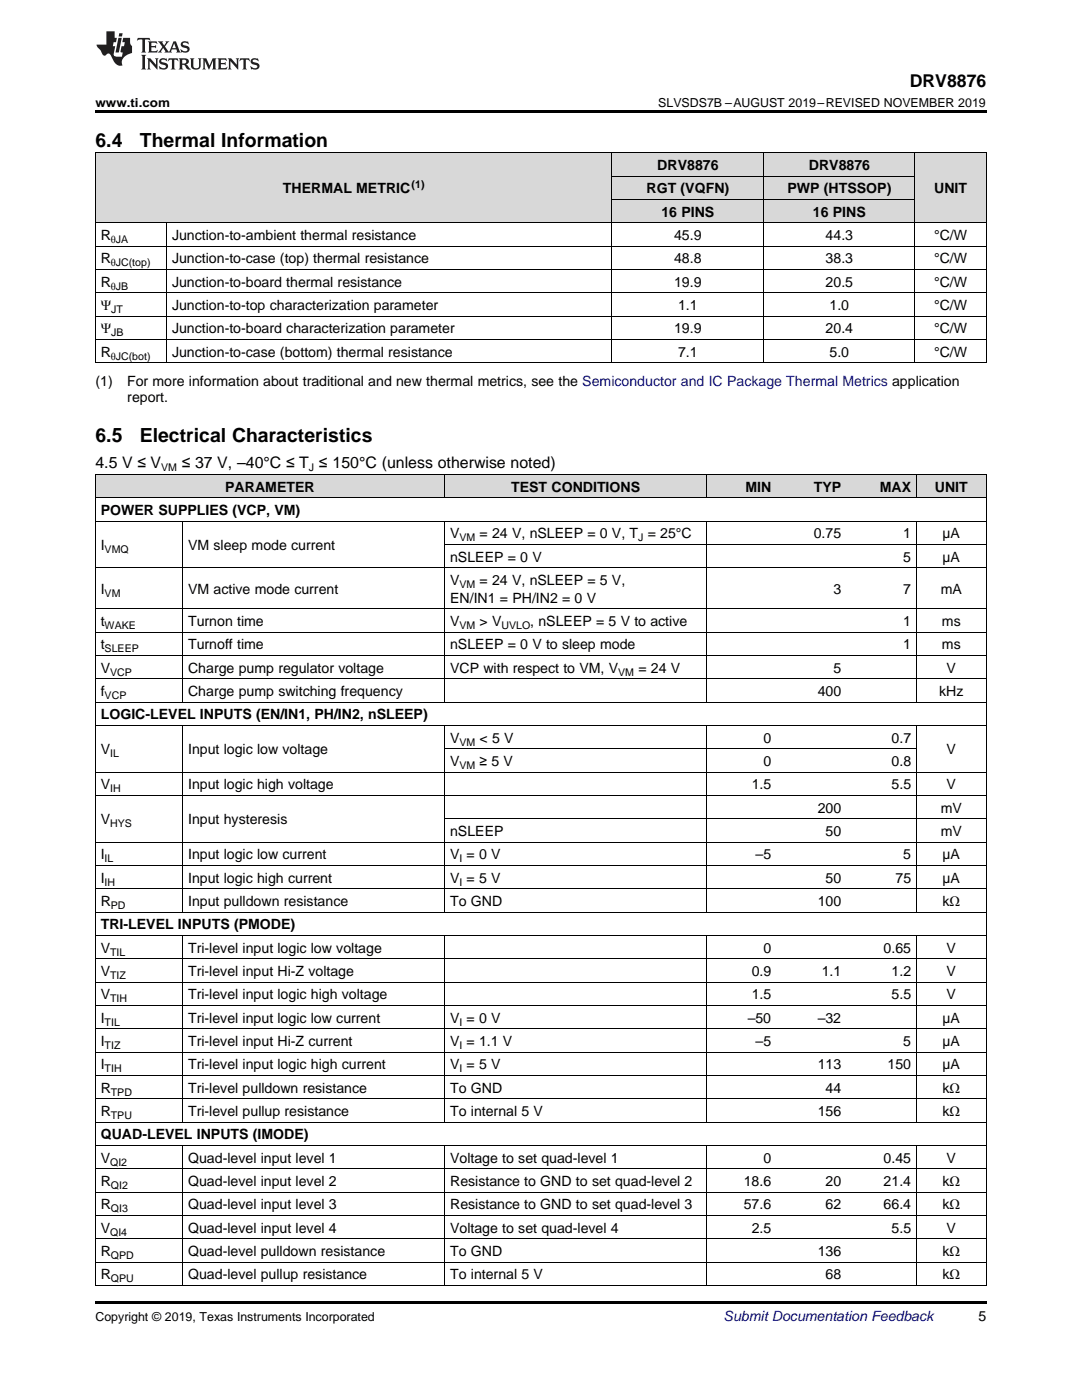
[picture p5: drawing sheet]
<svg xmlns="http://www.w3.org/2000/svg" width="216mm" height="279mm" viewBox="0 0 216 279" stroke-linecap="round" stroke-linejoin="round" font-family="sans-serif">
<defs><g id="words">
<g font-size="3.9">
<text x="19" y="29.3">6.4</text>
<text x="27.9" y="29.3">Thermal Information</text>
<text x="19" y="88.3">6.5</text>
<text x="27.9" y="88.3">Electrical Characteristics</text>
</g>
<text font-size="3.5" x="181.5" y="17.3">DRV8876</text>
<g font-size="3.2">
<text x="19" y="93.5">4.5 V ≤ V</text>
<text x="36.3" y="93.5">≤ 37 V, –40°C ≤ T ≤ 150°C (unless otherwise noted)</text>
</g>
<g font-size="2.8">
<text x="131.2" y="33.9">DRV8876</text>
<text x="161.4" y="33.9">DRV8876</text>
<text x="56.4" y="38.6">THERMAL METRIC</text>
<text x="129" y="38.6">RGT (VQFN)</text>
<text x="157.1" y="38.6">PWP (HTSSOP)</text>
<text x="186.4" y="38.6">UNIT</text>
<text x="20.1" y="47.9">R</text>
<text x="34.3" y="47.9">Junction-to-ambient thermal resistance</text>
<text x="132" y="43.3">16 PINS</text>
<text x="134.5" y="47.9">45.9</text>
<text x="162.2" y="43.3">16 PINS</text>
<text x="164.7" y="47.9">44.3</text>
<text x="186.4" y="47.9">°C/W</text>
<text x="20.1" y="52.6">R</text>
<text x="34.3" y="52.6">Junction-to-case (top) thermal resistance</text>
<text x="134.5" y="52.6">48.8</text>
<text x="164.7" y="52.6">38.3</text>
<text x="186.4" y="52.6">°C/W</text>
<text x="20.1" y="57.2">R</text>
<text x="34.3" y="57.2">Junction-to-board thermal resistance</text>
<text x="134.5" y="57.2">19.9</text>
<text x="164.7" y="57.2">20.5</text>
<text x="186.4" y="57.2">°C/W</text>
<text x="20.1" y="61.9">Ψ</text>
<text x="34.3" y="61.9">Junction-to-top characterization parameter</text>
<text x="135.3" y="61.9">1.1</text>
<text x="165.5" y="61.9">1.0</text>
<text x="186.4" y="61.9">°C/W</text>
<text x="20.1" y="66.5">Ψ</text>
<text x="20.1" y="71.2">R</text>
<text x="34.3" y="66.5">Junction-to-board characterization parameter</text>
<text x="34.3" y="71.2">Junction-to-case (bottom) thermal resistance</text>
<text x="134.5" y="66.5">19.9</text>
<text x="135.3" y="71.2">7.1</text>
<text x="164.7" y="66.5">20.4</text>
<text x="165.5" y="71.2">5.0</text>
<text x="186.4" y="66.5">°C/W</text>
<text x="186.4" y="71.2">°C/W</text>
<text x="19" y="77">(1)</text>
<text x="25.4" y="77">For more information about traditional and new thermal metrics, see the Semiconductor and IC Package Thermal Metrics application</text>
<text x="25.4" y="80.2">report.</text>
<text x="44.9" y="98.1">PARAMETER</text>
<text x="102" y="98.1">TEST CONDITIONS</text>
<text x="148.7" y="98.1">MIN</text>
<text x="162.4" y="98.1">TYP</text>
<text x="175.5" y="98.1">MAX</text>
<text x="186.5" y="98.1">UNIT</text>
<text x="20.1" y="102.8">POWER SUPPLIES (VCP, VM)</text>
<text x="89.8" y="107.4">V</text>
<text x="95.7" y="107.4">= 24 V, nSLEEP = 0 V, T = 25°C</text>
<text x="162.4" y="107.4">0.75</text>
<text x="180.2" y="107.4">1</text>
<text x="188.1" y="107.4">µA</text>
<text x="20.1" y="109.7">I</text>
<text x="37.5" y="109.7">VM sleep mode current</text>
<text x="89.8" y="112.1">nSLEEP = 0 V</text>
<text x="180.2" y="112.1">5</text>
<text x="188.1" y="112.1">µA</text>
<text x="20.1" y="118.5">I</text>
<text x="37.5" y="118.5">VM active mode current</text>
<text x="89.8" y="116.7">V</text>
<text x="95.7" y="116.7">= 24 V, nSLEEP = 5 V,</text>
<text x="166.3" y="118.5">3</text>
<text x="180.2" y="118.5">7</text>
<text x="187.7" y="118.5">mA</text>
<text x="20.1" y="125">t</text>
<text x="37.5" y="125">Turnon time</text>
<text x="89.8" y="120.3">EN/IN1 = PH/IN2 = 0 V</text>
<text x="89.8" y="125">V</text>
<text x="95.7" y="125">&gt; V</text>
<text x="105.8" y="125">, nSLEEP = 5 V to active</text>
<text x="180.2" y="125">1</text>
<text x="188" y="125">ms</text>
<text x="20.1" y="129.6">t</text>
<text x="37.5" y="129.6">Turnoff time</text>
<text x="89.8" y="129.6">nSLEEP = 0 V to sleep mode</text>
<text x="180.2" y="129.6">1</text>
<text x="188" y="129.6">ms</text>
<text x="20.1" y="134.3">V</text>
<text x="37.5" y="134.3">Charge pump regulator voltage</text>
<text x="89.8" y="134.3">VCP with respect to VM, V</text>
<text x="127.4" y="134.3">= 24 V</text>
<text x="166.3" y="134.3">5</text>
<text x="188.9" y="134.3">V</text>
<text x="20.1" y="138.9">f</text>
<text x="20.1" y="143.6">LOGIC-LEVEL INPUTS (EN/IN1, PH/IN2, nSLEEP)</text>
<text x="37.5" y="138.9">Charge pump switching frequency</text>
<text x="163.2" y="138.9">400</text>
<text x="187.4" y="138.9">kHz</text>
<text x="89.8" y="148.2">V</text>
<text x="95.7" y="148.2">&lt; 5 V</text>
<text x="152.3" y="148.2">0</text>
<text x="177.9" y="148.2">0.7</text>
<text x="20.1" y="150.6">V</text>
<text x="37.5" y="150.6">Input logic low voltage</text>
<text x="89.8" y="152.9">V</text>
<text x="95.7" y="152.9">≥ 5 V</text>
<text x="152.3" y="152.9">0</text>
<text x="177.9" y="152.9">0.8</text>
<text x="188.9" y="150.6">V</text>
<text x="20.1" y="157.6">V</text>
<text x="37.5" y="157.6">Input logic high voltage</text>
<text x="150" y="157.6">1.5</text>
<text x="177.9" y="157.6">5.5</text>
<text x="188.9" y="157.6">V</text>
<text x="20.1" y="164.5">V</text>
<text x="37.5" y="164.5">Input hysteresis</text>
<text x="89.8" y="166.9">nSLEEP</text>
<text x="163.2" y="162.2">200</text>
<text x="164.7" y="166.9">50</text>
<text x="187.7" y="162.2">mV</text>
<text x="187.7" y="166.9">mV</text>
<text x="20.1" y="171.5">I</text>
<text x="37.5" y="171.5">Input logic low current</text>
<text x="89.8" y="171.5">V = 0 V</text>
<text x="150.8" y="171.5">–5</text>
<text x="180.2" y="171.5">5</text>
<text x="188.1" y="171.5">µA</text>
<text x="20.1" y="176.2">I</text>
<text x="37.5" y="176.2">Input logic high current</text>
<text x="89.8" y="176.2">V = 5 V</text>
<text x="164.7" y="176.2">50</text>
<text x="178.7" y="176.2">75</text>
<text x="188.1" y="176.2">µA</text>
<text x="20.1" y="180.8">R</text>
<text x="20.1" y="185.5">TRI-LEVEL INPUTS (PMODE)</text>
<text x="37.5" y="180.8">Input pulldown resistance</text>
<text x="89.8" y="180.8">To GND</text>
<text x="163.2" y="180.8">100</text>
<text x="188.1" y="180.8">kΩ</text>
<text x="20.1" y="190.1">V</text>
<text x="37.5" y="190.1">Tri-level input logic low voltage</text>
<text x="152.3" y="190.1">0</text>
<text x="176.3" y="190.1">0.65</text>
<text x="188.9" y="190.1">V</text>
<text x="20.1" y="194.8">V</text>
<text x="37.5" y="194.8">Tri-level input Hi-Z voltage</text>
<text x="150" y="194.8">0.9</text>
<text x="164" y="194.8">1.1</text>
<text x="177.9" y="194.8">1.2</text>
<text x="188.9" y="194.8">V</text>
<text x="20.1" y="199.5">V</text>
<text x="37.5" y="199.5">Tri-level input logic high voltage</text>
<text x="150" y="199.5">1.5</text>
<text x="177.9" y="199.5">5.5</text>
<text x="188.9" y="199.5">V</text>
<text x="20.1" y="204.1">I</text>
<text x="20.1" y="208.8">I</text>
<text x="37.5" y="204.1">Tri-level input logic low current</text>
<text x="37.5" y="208.8">Tri-level input Hi-Z current</text>
<text x="89.8" y="204.1">V = 0 V</text>
<text x="89.8" y="208.8">V = 1.1 V</text>
<text x="149.2" y="204.1">–50</text>
<text x="150.8" y="208.8">–5</text>
<text x="163.2" y="204.1">–32</text>
<text x="180.2" y="208.8">5</text>
<text x="188.1" y="204.1">µA</text>
<text x="188.1" y="208.8">µA</text>
<text x="20.1" y="213.4">I</text>
<text x="37.5" y="213.4">Tri-level input logic high current</text>
<text x="89.8" y="213.4">V = 5 V</text>
<text x="163.2" y="213.4">113</text>
<text x="177.1" y="213.4">150</text>
<text x="188.1" y="213.4">µA</text>
<text x="20.1" y="218.1">R</text>
<text x="37.5" y="218.1">Tri-level pulldown resistance</text>
<text x="89.8" y="218.1">To GND</text>
<text x="164.7" y="218.1">44</text>
<text x="188.1" y="218.1">kΩ</text>
<text x="20.1" y="222.7">R</text>
<text x="20.1" y="227.4">QUAD-LEVEL INPUTS (IMODE)</text>
<text x="37.5" y="222.7">Tri-level pullup resistance</text>
<text x="89.8" y="222.7">To internal 5 V</text>
<text x="163.2" y="222.7">156</text>
<text x="188.1" y="222.7">kΩ</text>
<text x="20.1" y="232.1">V</text>
<text x="37.5" y="232.1">Quad-level input level 1</text>
<text x="89.8" y="232.1">Voltage to set quad-level 1</text>
<text x="152.3" y="232.1">0</text>
<text x="176.3" y="232.1">0.45</text>
<text x="188.9" y="232.1">V</text>
<text x="20.1" y="236.7">R</text>
<text x="37.5" y="236.7">Quad-level input level 2</text>
<text x="89.8" y="236.7">Resistance to GND to set quad-level 2</text>
<text x="148.4" y="236.7">18.6</text>
<text x="164.7" y="236.7">20</text>
<text x="176.3" y="236.7">21.4</text>
<text x="188.1" y="236.7">kΩ</text>
<text x="20.1" y="241.4">R</text>
<text x="37.5" y="241.4">Quad-level input level 3</text>
<text x="89.8" y="241.4">Resistance to GND to set quad-level 3</text>
<text x="148.4" y="241.4">57.6</text>
<text x="164.7" y="241.4">62</text>
<text x="176.3" y="241.4">66.4</text>
<text x="188.1" y="241.4">kΩ</text>
<text x="20.1" y="246">V</text>
<text x="20.1" y="250.7">R</text>
<text x="37.5" y="246">Quad-level input level 4</text>
<text x="37.5" y="250.7">Quad-level pulldown resistance</text>
<text x="89.8" y="246">Voltage to set quad-level 4</text>
<text x="89.8" y="250.7">To GND</text>
<text x="150" y="246">2.5</text>
<text x="163.2" y="250.7">136</text>
<text x="177.9" y="246">5.5</text>
<text x="188.1" y="250.7">kΩ</text>
<text x="188.9" y="246">V</text>
<text x="20.1" y="255.3">R</text>
<text x="37.5" y="255.3">Quad-level pullup resistance</text>
<text x="89.8" y="255.3">To internal 5 V</text>
<text x="164.7" y="255.3">68</text>
<text x="188.1" y="255.3">kΩ</text>
<text x="195.3" y="263.6">5</text>
</g>
<text font-size="2.8" fill="#0000c8" x="144.4" y="263.6">Submit Documentation Feedback</text>
<g font-size="2.5">
<text x="19" y="21.4">www.ti.com</text>
<text x="131.3" y="21.4">SLVSDS7B –AUGUST 2019–REVISED NOVEMBER 2019</text>
<text x="19" y="263.6">Copyright © 2019, Texas Instruments Incorporated</text>
</g>
<g font-size="2.1">
<text x="82.1" y="37.5">(1)</text>
<text x="22.1" y="48.5">θJA</text>
<text x="22.1" y="53.1">θJC(top)</text>
<text x="22.1" y="57.8">θJB</text>
<text x="22.2" y="62.4">JT</text>
<text x="22.1" y="71.8">θJC(bot)</text>
<text x="22.2" y="67.1">JB</text>
<text x="32.2" y="94.1">VM</text>
<text x="61.6" y="94.1">J</text>
<text x="91.7" y="108">VM</text>
<text x="127.3" y="108">J</text>
<text x="20.9" y="110.3">VMQ</text>
<text x="20.9" y="119.1">VM</text>
<text x="91.7" y="117.3">VM</text>
<text x="20.9" y="125.5">WAKE</text>
<text x="91.7" y="125.5">VM</text>
<text x="100" y="125.5">UVLO</text>
<text x="20.9" y="130.2">SLEEP</text>
<text x="22" y="134.8">VCP</text>
<text x="123.4" y="134.8">VM</text>
<text x="20.9" y="139.5">VCP</text>
<text x="91.7" y="148.8">VM</text>
<text x="22" y="151.1">IL</text>
<text x="91.7" y="153.5">VM</text>
<text x="22" y="158.1">IH</text>
<text x="22" y="165.1">HYS</text>
<text x="20.9" y="172.1">IL</text>
<text x="91.7" y="172.1">I</text>
<text x="20.9" y="176.7">IH</text>
<text x="91.7" y="176.7">I</text>
<text x="22.1" y="181.4">PD</text>
<text x="22" y="190.7">TIL</text>
<text x="22" y="195.4">TIZ</text>
<text x="22" y="200">TIH</text>
<text x="20.9" y="204.7">TIL</text>
<text x="20.9" y="209.3">TIZ</text>
<text x="91.7" y="204.7">I</text>
<text x="91.7" y="209.3">I</text>
<text x="20.9" y="214">TIH</text>
<text x="91.7" y="214">I</text>
<text x="22.1" y="218.7">TPD</text>
<text x="22.1" y="223.3">TPU</text>
<text x="22" y="232.6">QI2</text>
<text x="22.1" y="237.3">QI2</text>
<text x="22.1" y="241.9">QI3</text>
<text x="22" y="246.6">QI4</text>
<text x="22.1" y="251.2">QPD</text>
<text x="22.1" y="255.9">QPU</text>
</g>
</g></defs>
<g fill="#d8d8d8">
<path d="M19 94.7h17.5v4.7h-17.5z"/>
<path d="M36.5 94.7h52.3v4.7h-52.3z"/>
<path d="M88.8 94.7h52.2v4.7h-52.2z"/>
<path d="M141 94.7h14v4.7h-14z"/>
<path d="M155 94.7h13.9v4.7h-13.9z"/>
<path d="M168.9 94.7h14v4.7h-14z"/>
<path d="M182.9 94.7h13.9v4.7h-13.9z"/>
<path d="M19 30.6h14.3v13.9h-14.3z"/>
<path d="M33.3 30.6h88.9v13.9h-88.9z"/>
<path d="M182.6 30.6h14.2v13.9h-14.2z"/>
<path d="M122.2 39.9h30.2v4.6h-30.2z"/>
<path d="M152.4 39.9h30.2v4.6h-30.2z"/>
<path d="M122.2 35.2h30.2v4.7h-30.2z"/>
<path d="M152.4 35.2h30.2v4.7h-30.2z"/>
<path d="M122.2 30.6h30.2v4.6h-30.2z"/>
<path d="M152.4 30.6h30.2v4.6h-30.2z"/>
</g>
<path d="M19 22h177.8v.5h-177.8zM19 72.4l.2 .1zM122.1 72.4l.1 .1zM152.3 72.4l.1 .1zM182.5 72.4l.1 .1zM196.7 72.4l.1 .1zM19 259.7h177.8v.5h-177.8z" fill="#000"/>
<g fill="none" stroke="#000" stroke-width=".2">
<path d="M19 30.5h177.8M19.1 30.5v42M122.1 30.5v42M122.2 39.8h60.4M122.2 35.2h60.4M152.3 30.5v42M182.5 30.5v42M196.8 30.5v42M19 58.4h177.8M19 53.8h177.8M19 49.1h177.8M19 44.5h177.8"/>
<path d="M33.2 44.5v28M19 72.4h177.8M19 67.8h177.8M19 63.1h177.8M19 99.3h177.8M19 94.7h177.8M19.1 94.7v161.9M88.7 94.7v4.7M141 94.7v4.7M182.8 94.7v4.7M196.8 94.7v161.9M19 113.3h177.8"/>
<path d="M19 104h177.8M36.4 104v36.2M88.7 104v36.2M88.8 108.6h108M141 104v36.2M182.8 104v36.2M19 135.5h177.8M19 130.8h177.8M19 126.2h177.8M19 121.5h177.8M19 158.8h177.8M19 154.1h177.8"/>
<path d="M19 144.8h177.8M19 140.1h177.8M36.4 144.9v37.2M88.7 144.9v37.2M88.8 149.5h94.1M141 144.9v37.2M182.8 144.9v37.2M19 177.4h177.8M19 172.7h177.8M19 168.1h177.8M88.8 163.4h108M19 196h177.8"/>
<path d="M19 191.4h177.8M19 186.7h177.8M19 182.1h177.8M36.4 186.8v37.2M88.7 186.8v37.2M141 186.8v37.2M182.8 186.8v37.2M19 219.3h177.8M19 214.6h177.8M19 210h177.8M19 205.3h177.8M19 200.7h177.8"/>
<path d="M19 237.9h177.8M19 233.3h177.8M19 228.6h177.8M19 224h177.8M36.4 228.7v27.9M88.7 228.7v27.9M141 228.7v27.9M182.8 228.7v27.9M19 256.6h177.8M19 251.9h177.8M19 247.2h177.8M19 242.6h177.8"/>
</g>
<g fill="#231f20">
<path d="M27.5 7.6l-.1 .5 .4-.2h.6v.1v2.1l-.2 .4h1l-.3-.4v-2.1l.1-.1h.5l.5 .2-.2-.5zM29.5 8.3l.2 .3v1.5l-.2 .4h1.8l.2-.6a1.04 1.04 0 0 1-1.3 .2v-.7h.6l.3 .2v-.6l-.3 .2h-.6v-.6l.8-.1 .4 .3-.2-.5zM31.5 8.3l.9 1.1-.9 1.1h.8l-.2-.2 .5-.7 .4 .7-.2 .2h1.5l-.1-.2 .1-.4h.9l.1 .4-.2 .2h1l-.3-.3-.7-1.9h-.5l-.9 2-.8-1 .9-1h-.8l.1 .3-.3 .5-.4-.6 .2-.2zM34.7 8.6l.4 1h-.7zM36.3 8.4a.63 .63 0 0 0-.2 .7 .63 .63 0 0 0 .6 .4l.6 .2 .1 .2a.75 .75 0 0 1-.7 .4 .75 .75 0 0 1-.6-.5l.1 .7 .1-.1a1.11 1.11 0 0 0 1.5-.6 1.13 1.13 0 0 0-1.2-.8l-.1-.4a1.04 1.04 0 0 1 1.2 .2l-.2-.5-.1 .1-.5-.2zM28.2 10.9l.2 .4v2.2l-.2 .4h1l-.3-.4v-2.2l.3-.4zM29.3 11.6l.3 .4v1.5l-.3 .4h.8l-.2-.4v-1.3l1.5 1.7v-1.9l.2-.4h-.7l.2 .4v.9l-1.1-1.3zM32 11.8a.62 .62 0 0 0-.2 .7 .62 .62 0 0 0 .6 .4l.6 .1 .1 .3a.76 .76 0 0 1-.7 .3 .76 .76 0 0 1-.6-.4l.1 .7 .1-.1a1.11 1.11 0 0 0 1.5-.6 1.13 1.13 0 0 0-1.2-.8l-.1-.4a1.04 1.04 0 0 1 1.2 .2l-.2-.6-.1 .1-.5-.1zM33.7 11.6l-.2 .6a.61 .61 0 0 1 .8-.3v1.6l-.2 .4h.9l-.2-.4v-1.6a.63 .63 0 0 1 .8 .3l-.2-.6zM35.6 11.6l.3 .4v1.5l-.3 .4h1l-.2-.2v-.8l.5 .2a.76 .76 0 0 0 1.2 .7l-1-1a.58 .58 0 0 0 .6-.5 .58 .58 0 0 0-.5-.6zM36.4 11.9h.1a.45 .45 0 0 1 .5 .1 .45 .45 0 0 1 .1 .5l-.7 .2zM37.9 11.6l.2 .2a2.17 2.17 0 0 0 .3 1.9 .99 .99 0 0 0 1.6-.6v-1.1l.2-.4h-.7l.2 .2a1.92 1.92 0 0 1-.2 1.8 .6 .6 0 0 1-.9-.5v-1.1l.2-.4zM40.4 11.6l.2 .4v1.5l-.2 .4h.7l-.2-.4v-1.4l.8 1.8 .8-1.8v1.4l-.2 .4h.9l-.2-.4v-1.5l.2-.4h-.8l-.6 1.5-.6-1.5zM43.4 11.6l.2 .4v1.5l-.2 .4h1.8l.2-.6a1.04 1.04 0 0 1-1.3 .1v-.6h.5l.4 .2v-.6l-.4 .2h-.5v-.7h.8l.3 .3-.1-.6zM45.5 11.6l.2 .4v1.5l-.2 .4h.7l-.2-.4v-1.3l1.5 1.7v-1.9l.2-.4h-.7l.2 .4v.9l-1.1-1.3zM47.9 11.6l-.1 .6a.61 .61 0 0 1 .8-.3v1.6l-.3 .4h1l-.3-.4 .1-1.6a.63 .63 0 0 1 .7 .3l-.1-.6zM50.2 11.8a.62 .62 0 0 0-.2 .7 .62 .62 0 0 0 .6 .4l.6 .1 .2 .3a.76 .76 0 0 1-.8 .3 .76 .76 0 0 1-.6-.4l.1 .7 .2-.1a1.11 1.11 0 0 0 1.5-.6 1.13 1.13 0 0 0-1.3-.8l-.1-.4a1.04 1.04 0 0 1 1.2 .2l-.1-.6-.2 .1-.5-.1z"/>
<path d="M21.2 6.3v2.6h-1.9l.1 .4 .7 .9a.91 .91 0 0 0 1 .8 .56 .56 0 0 1 .5-.3 .56 .56 0 0 1 .5 .3l.4 .8a1.53 1.53 0 0 0 1.9 1.2 1.54 1.54 0 0 1 1-2.1l.9-.3v-1.4a1.52 1.52 0 0 1-.3-1.6h-1.4l-.2 .8h.5l-.2 .8h-.4l-.2 1v.2l.4 .1-.2 .8a1.93 1.93 0 0 1-1.6-.3l.3-1.8h-.5l.2-.8h.4l.2-.8h-.4v-1.3zM23.6 7.6l-.6 2.9h.7l.6-2.9zM23.8 6.6l-.1 .7h.6l.2-.7z"/>
</g>
<use href="#words"/>
</svg>
